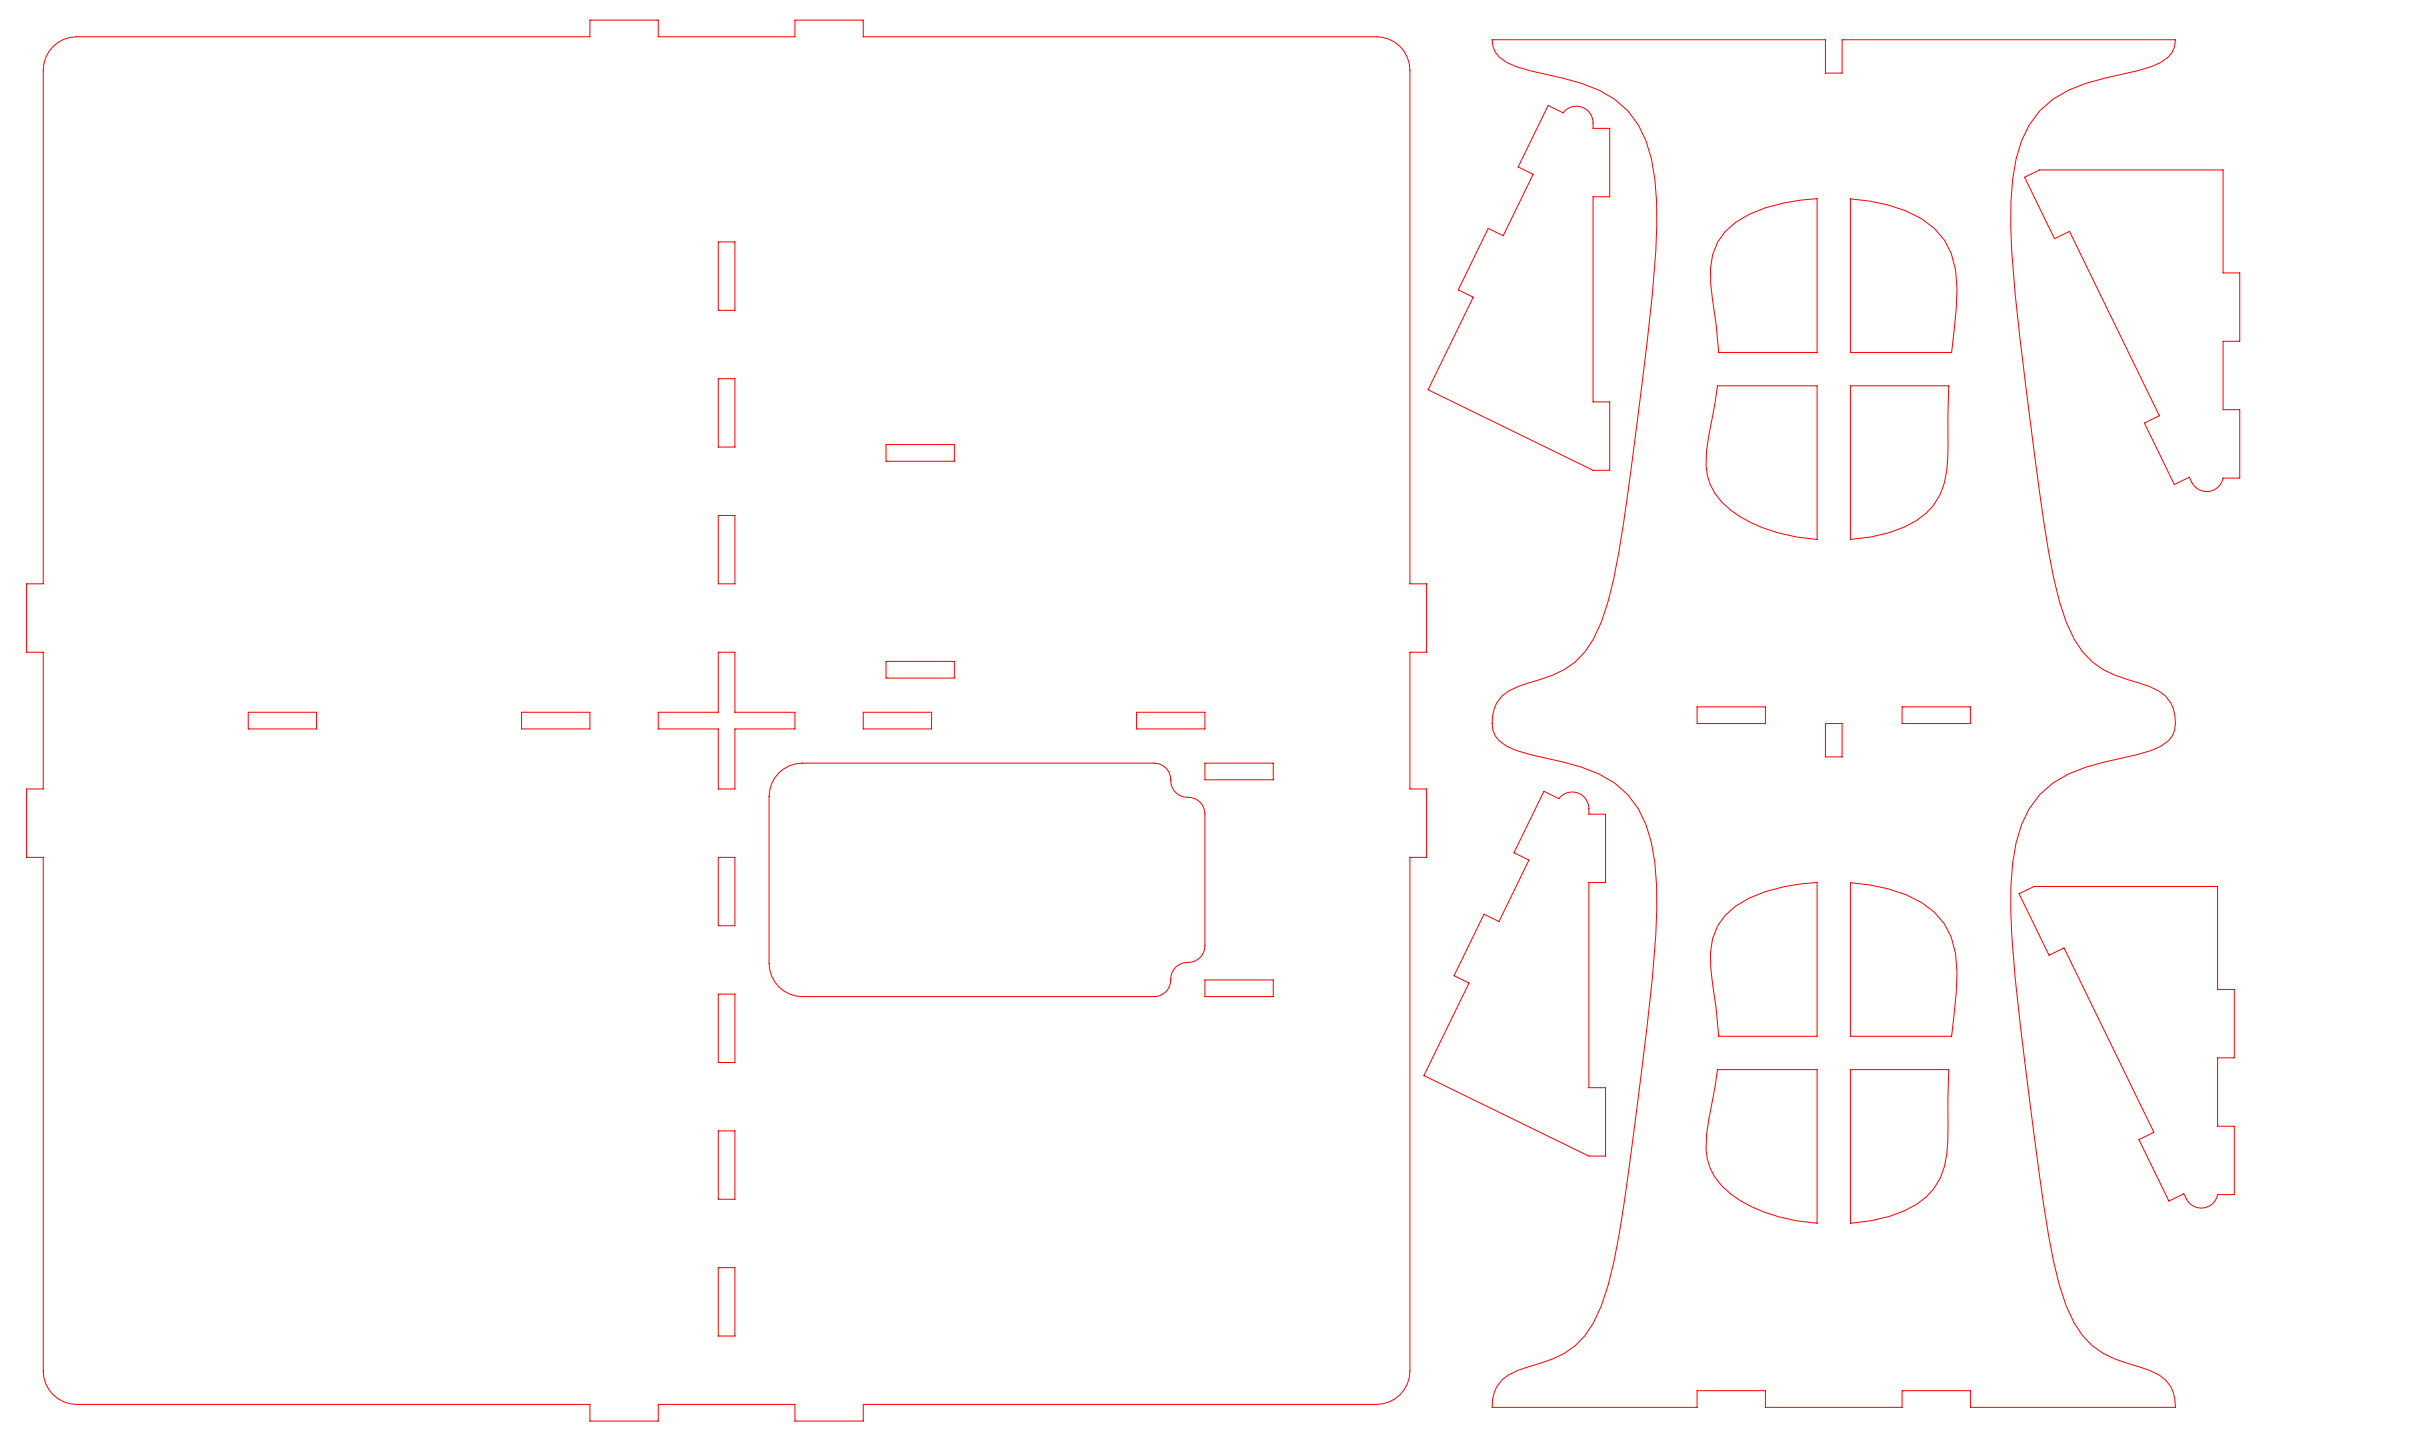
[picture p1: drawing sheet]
<svg xmlns="http://www.w3.org/2000/svg" width="726mm" height="432mm" viewBox="0 0 726 432" stroke-linecap="round" stroke-linejoin="round" font-family="sans-serif">
<g fill="none" stroke="#f00" stroke-width=".3">
<path d="M15.9 14a10 10 0 0 1 7.1-3h154v-5h20.5v5h41v-5h20.5v5h154a10 10 0 0 1 10 10v154h5v20.5h-5v41h5v20.5h-5v154a10 10 0 0 1-10 10h-154v5h-20.5v-5h-41v5h-20.5v-5h-154a10 10 0 0 1-10-10v-154h-5v-20.5h5v-41h-5v-20.5h5v-154a10 10 0 0 1 2.9-7zM447.6 11.9h100v10h5v-10h100a7.3 7.3 0 0 1-4.3 6.8l-2.9 1.3-4.3 1.2a109 109 0 0 0-20.6 5.9 26.3 26.3 0 0 0-14 15.1 69.2 69.2 0 0 0-3.3 25.5 484.5 484.5 0 0 0 4.5 48.2l2.7 21a499 499 0 0 0 5.7 36.3l1.7 7.1 2 6.1a25.3 25.3 0 0 0 14.8 16.1 92.8 92.8 0 0 1 13.2 4.7 10.6 10.6 0 0 1 3.9 13.5l-1.2 1.4-2.2 1.6-2.9 1.3-4.3 1.2a108.9 108.9 0 0 0-20.6 5.9 26.3 26.3 0 0 0-14 15.1 69.2 69.2 0 0 0-3.3 25.5 484.5 484.5 0 0 0 4.5 48.2l2.7 21a499 499 0 0 0 5.7 36.3l1.7 7.1 2 6.1a25.3 25.3 0 0 0 14.8 16.1 92.7 92.7 0 0 1 13.2 4.7 10.2 10.2 0 0 1 4.8 9.7h-61.5v-5h-20.5v5h-41v-5h-20.5v5h-61.5a10.6 10.6 0 0 1 7.8-11.1 94.2 94.2 0 0 0 13.9-5.1 25.9 25.9 0 0 0 11.1-14.3 149.3 149.3 0 0 0 6.7-30l4.1-29.9a896.9 896.9 0 0 0 5.5-51.1 101.8 101.8 0 0 0-1.3-27.8 28.1 28.1 0 0 0-15.7-20.5 108.9 108.9 0 0 0-20.5-5.9l-4.4-1.2-2.8-1.3a7.8 7.8 0 0 1-4.2-9.3 10.2 10.2 0 0 1 7.6-8.6 94.1 94.1 0 0 0 13.9-5.1 25.9 25.9 0 0 0 11.1-14.3 149.3 149.3 0 0 0 6.7-30l4.1-29.9a896.9 896.9 0 0 0 5.5-51.1 101.8 101.8 0 0 0-1.3-27.8 28.1 28.1 0 0 0-15.7-20.5 108.9 108.9 0 0 0-20.5-5.9l-4.4-1.2-2.8-1.3a7.3 7.3 0 0 1-4.4-6.8zM464.4 31.6l4.5 2.2a5 5 0 0 1 5.6-1.7 5 5 0 0 1 3.4 4.7v1.7h5v20.5h-5v61.5h5v20.5h-5l-49.5-24.2 13.6-27.7-4.5-2.2 9-18.4 4.5 2.2 8.9-18.5-4.5-2.1zM555.1 59.6a48.9 48.9 0 0 1 21.4 6 20.7 20.7 0 0 1 10.2 15.3l.4 5.6-.2 6-1.4 13.2h-30.4zM607.4 53.1l4.5-2.2h55v30.9h5v20.5h-5v20.5h5v20.5h-5a5 5 0 0 1-4.2 4 5 5 0 0 1-5.2-2.7l-.7-1.5-4.5 2.2-9-18.5 4.5-2.2-27-55.2-4.4 2.2zM215.5 72.5h5v20.5h-5zM517.6 69.4a32.6 32.6 0 0 1 17.6-8.6l4.8-.8 5.1-.5v46.2h-29.5l-.7-8.2-1.7-12.5a19.3 19.3 0 0 1 4.4-15.6zM215.5 113.5h5v20.5h-5zM515.2 115.7h29.9v46a48.1 48.1 0 0 1-25.8-8.7 17.9 17.9 0 0 1-7.3-17.9zM555.1 115.7h29.5l-.2 17.6a35 35 0 0 1-2.3 14.9 20.5 20.5 0 0 1-10.8 9.8l-4.5 1.7-5.3 1.2-6.4 .8zM265.8 133.3h20.5v5h-20.5zM215.5 154.5h5v20.5h-5z"/>
<path d="M265.8 198.3h20.5v5h-20.5zM74.5 213.5h20.5v5h-20.5zM156.5 213.5h20.5v5h-20.5zM197.5 213.5h18v-18h5v18h18v5h-18v18h-5v-18h-18zM259 213.5h20.5v5h-20.5zM341 213.5h20.5v5h-20.5zM509.1 211.9h20.5v5h-20.5zM547.6 216.9h5v10h-5zM570.6 211.9h20.5v5h-20.5zM233.7 231.7a10 10 0 0 1 7-2.9h105.5a5 5 0 0 1 5 5.2 5 5 0 0 0 5.3 5 5 5 0 0 1 5 5v39.5a5 5 0 0 1-5.3 5 5 5 0 0 0-5 5.3 5 5 0 0 1-5 5h-105.5a10 10 0 0 1-10-10v-50a10 10 0 0 1 3-7.1zM361.5 228.8h20.5v5h-20.5zM463.2 237.2l4.5 2.2a5 5 0 0 1 5.5-1.7 5 5 0 0 1 3.5 4.7v1.7h5v20.5h-5v61.5h5v20.5h-5l-49.5-24.2 13.5-27.7-4.5-2.2 9-18.4 4.5 2.2 9-18.5-4.5-2.1z"/>
<path d="M215.5 257h5v20.5h-5zM517.6 274.4a32.6 32.6 0 0 1 17.6-8.6l4.8-.8 5.1-.5v46.2h-29.5l-.7-8.2-1.7-12.5a19.3 19.3 0 0 1 4.4-15.6zM555.1 264.6a48.9 48.9 0 0 1 21.4 6 20.7 20.7 0 0 1 10.2 15.3l.4 5.6-.2 6-1.4 13.2h-30.4zM605.7 267.9l4.5-2.1h55.1v30.8h5v20.5h-5v20.5h5v20.5h-5a5 5 0 0 1-4.3 4 5 5 0 0 1-5.1-2.7l-.7-1.5-4.5 2.2-9-18.5 4.5-2.1-27-55.3-4.5 2.2zM215.5 298h5v20.5h-5zM361.5 293.8h20.5v5h-20.5zM215.5 339h5v20.5h-5zM515.2 320.7h29.9v46a48.1 48.1 0 0 1-25.8-8.7 17.9 17.9 0 0 1-7.3-17.9zM555.1 320.7h29.5l-.2 17.6a35 35 0 0 1-2.3 14.9 20.5 20.5 0 0 1-10.8 9.8l-4.5 1.7-5.3 1.2-6.4 .8zM215.5 380h5v20.5h-5z"/>
</g>
</svg>
